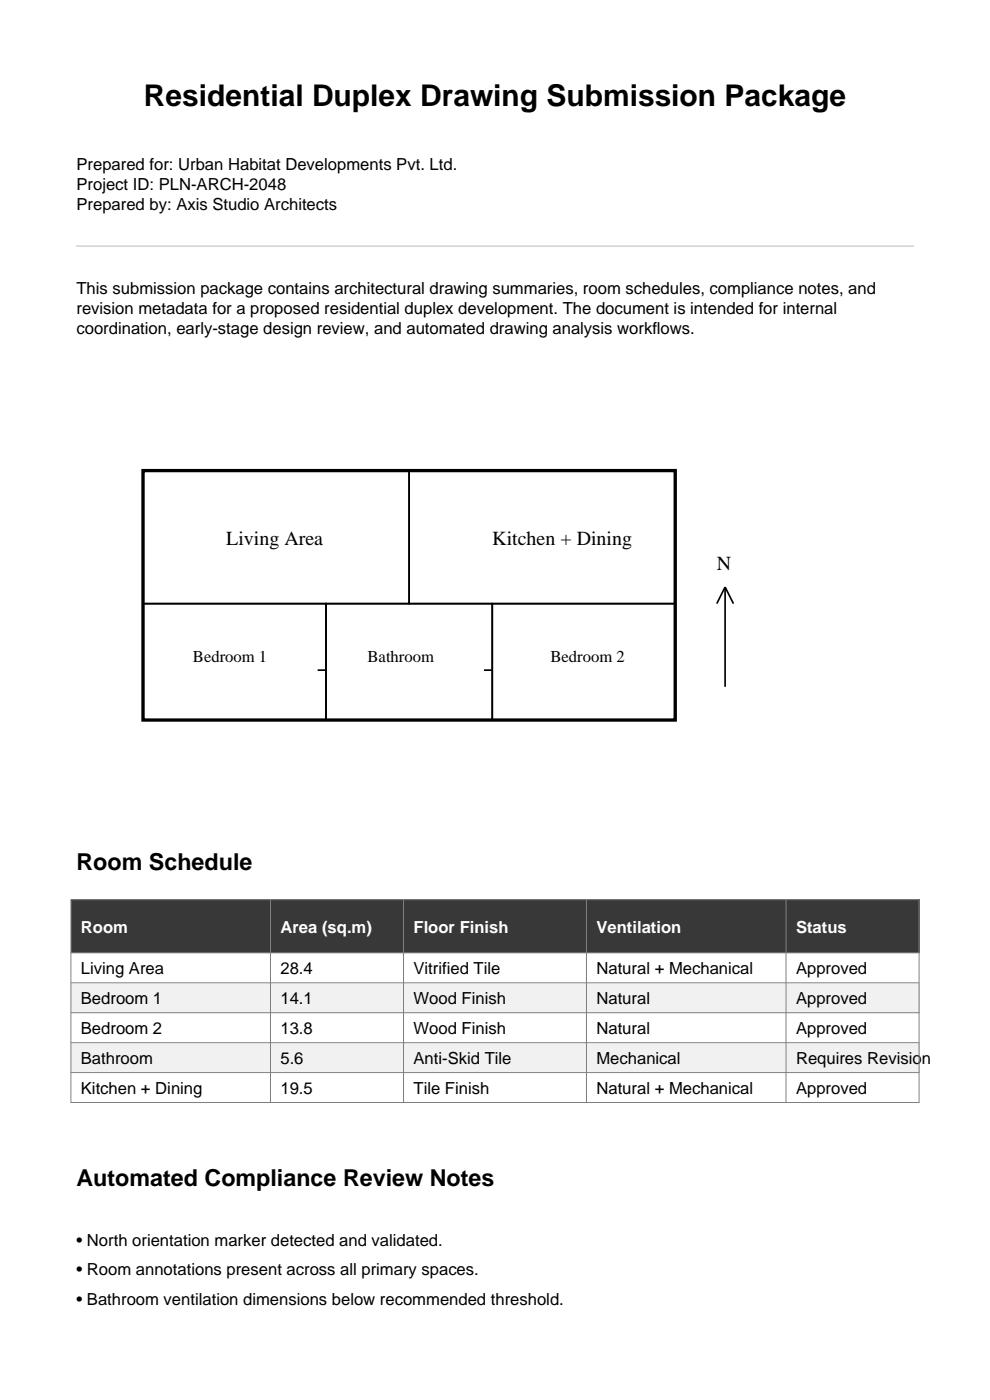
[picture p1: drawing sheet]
<svg xmlns="http://www.w3.org/2000/svg" width="210mm" height="297mm" viewBox="0 0 210 297" stroke-linecap="round" stroke-linejoin="round" font-family="sans-serif">
<defs><g id="words">
<text font-size="6.3" x="30.5" y="22.6">Residential Duplex Drawing Submission Package</text>
<g font-size="4.9">
<text x="16.2" y="184.5">Room Schedule</text>
<text x="16.2" y="251.5">Automated Compliance Review Notes</text>
</g>
<g font-size="4.2">
<text x="48" y="115.7">Living Area</text>
<text x="104.4" y="115.7">Kitchen + Dining</text>
<text x="152" y="121">N</text>
</g>
<g font-size="3.5">
<text x="16.2" y="36">Prepared for: Urban Habitat Developments Pvt. Ltd.</text>
<text x="16.2" y="40.2">Project ID: PLN-ARCH-2048</text>
<text x="16.2" y="44.4">Prepared by: Axis Studio Architects</text>
<text x="16.2" y="62.4">This submission package contains architectural drawing summaries, room schedules, compliance notes, and</text>
<text x="16.2" y="66.7">revision metadata for a proposed residential duplex development. The document is intended for internal</text>
<text x="16.2" y="70.9">coordination, early-stage design review, and automated drawing analysis workflows.</text>
<text x="40.9" y="140.4">Bedroom 1</text>
<text x="78" y="140.4">Bathroom</text>
<text x="116.8" y="140.4">Bedroom 2</text>
<text x="17.2" y="206.7">Living Area</text>
<text x="59.5" y="206.7">28.4</text>
<text x="87.7" y="206.7">Vitrified Tile</text>
<text x="126.5" y="206.7">Natural + Mechanical</text>
<text x="168.9" y="206.7">Approved</text>
<text x="17.2" y="213.1">Bedroom 1</text>
<text x="59.5" y="213.1">14.1</text>
<text x="87.7" y="213.1">Wood Finish</text>
<text x="126.5" y="213.1">Natural</text>
<text x="168.9" y="213.1">Approved</text>
<text x="17.2" y="219.4">Bedroom 2</text>
<text x="59.5" y="219.4">13.8</text>
<text x="87.7" y="219.4">Wood Finish</text>
<text x="126.5" y="219.4">Natural</text>
<text x="168.9" y="219.4">Approved</text>
<text x="17.2" y="225.8">Bathroom</text>
<text x="59.5" y="225.8">5.6</text>
<text x="87.7" y="225.8">Anti-Skid Tile</text>
<text x="126.5" y="225.8">Mechanical</text>
<text x="168.9" y="225.8">Requires Revision</text>
<text x="17.2" y="232.1">Kitchen + Dining</text>
<text x="59.5" y="232.1">19.5</text>
<text x="87.7" y="232.1">Tile Finish</text>
<text x="126.5" y="232.1">Natural + Mechanical</text>
<text x="168.9" y="232.1">Approved</text>
<text x="16.2" y="264.2">• North orientation marker detected and validated.</text>
<text x="16.2" y="270.6">• Room annotations present across all primary spaces.</text>
<text x="16.2" y="276.9">• Bathroom ventilation dimensions below recommended threshold.</text>
</g>
<g font-size="3.5" fill="#fff">
<text x="17.2" y="197.9">Room</text>
<text x="59.5" y="197.9">Area (sq.m)</text>
<text x="87.7" y="197.9">Floor Finish</text>
<text x="126.5" y="197.9">Ventilation</text>
<text x="168.9" y="197.9">Status</text>
</g>
</g></defs>
<path d="M16.2 52.2h177.6" fill="none" stroke="#d3d3d3" stroke-width=".35"/>
<path d="M30.3 99.8h112.9v53h-112.9z" fill="none" stroke="#000" stroke-width=".71" stroke-linecap="butt"/>
<path d="M30.3 99.8h56.5v28.3h-56.5zM86.8 99.8h56.4v28.3h-56.4zM30.3 128.1h38.8v24.7h-38.8zM69.1 128.1h35.3v24.7h-35.3zM104.4 128.1h38.8v24.7h-38.8zM153.8 124.5v21.2M153.8 124.5l-1.8 3.6M153.8 124.5l1.8 3.6M67.4 142.2h1.7M102.7 142.2h1.7" fill="none" stroke="#000" stroke-width=".35"/>
<path d="M15 190.9h180v11.2h-180z" fill-rule="evenodd" fill="#2e3a46"/>
<path d="M15 202.1h180v31.8h-180z" fill-rule="evenodd" fill="#f5f7fa"/>
<path d="M15 202.1h180v6.4h-180z" fill-rule="evenodd" fill="#fff"/>
<path d="M15 208.5h180v6.3h-180z" fill-rule="evenodd" fill="#eef2f6"/>
<path d="M15 214.8h180v6.4h-180z" fill-rule="evenodd" fill="#fff"/>
<path d="M15 221.2h180v6.3h-180z" fill-rule="evenodd" fill="#eef2f6"/>
<path d="M15 227.5h180v6.4h-180z" fill-rule="evenodd" fill="#fff"/>
<path d="M15 190.9h180v43h-180zM57.4 190.9v43M85.6 190.9v43M124.4 190.9v43M166.7 190.9v43M15 202.1h180M15 208.5h180M15 214.8h180M15 221.2h180M15 227.5h180" fill="none" stroke="#808080" stroke-width=".21"/>
<use href="#words"/>
</svg>
